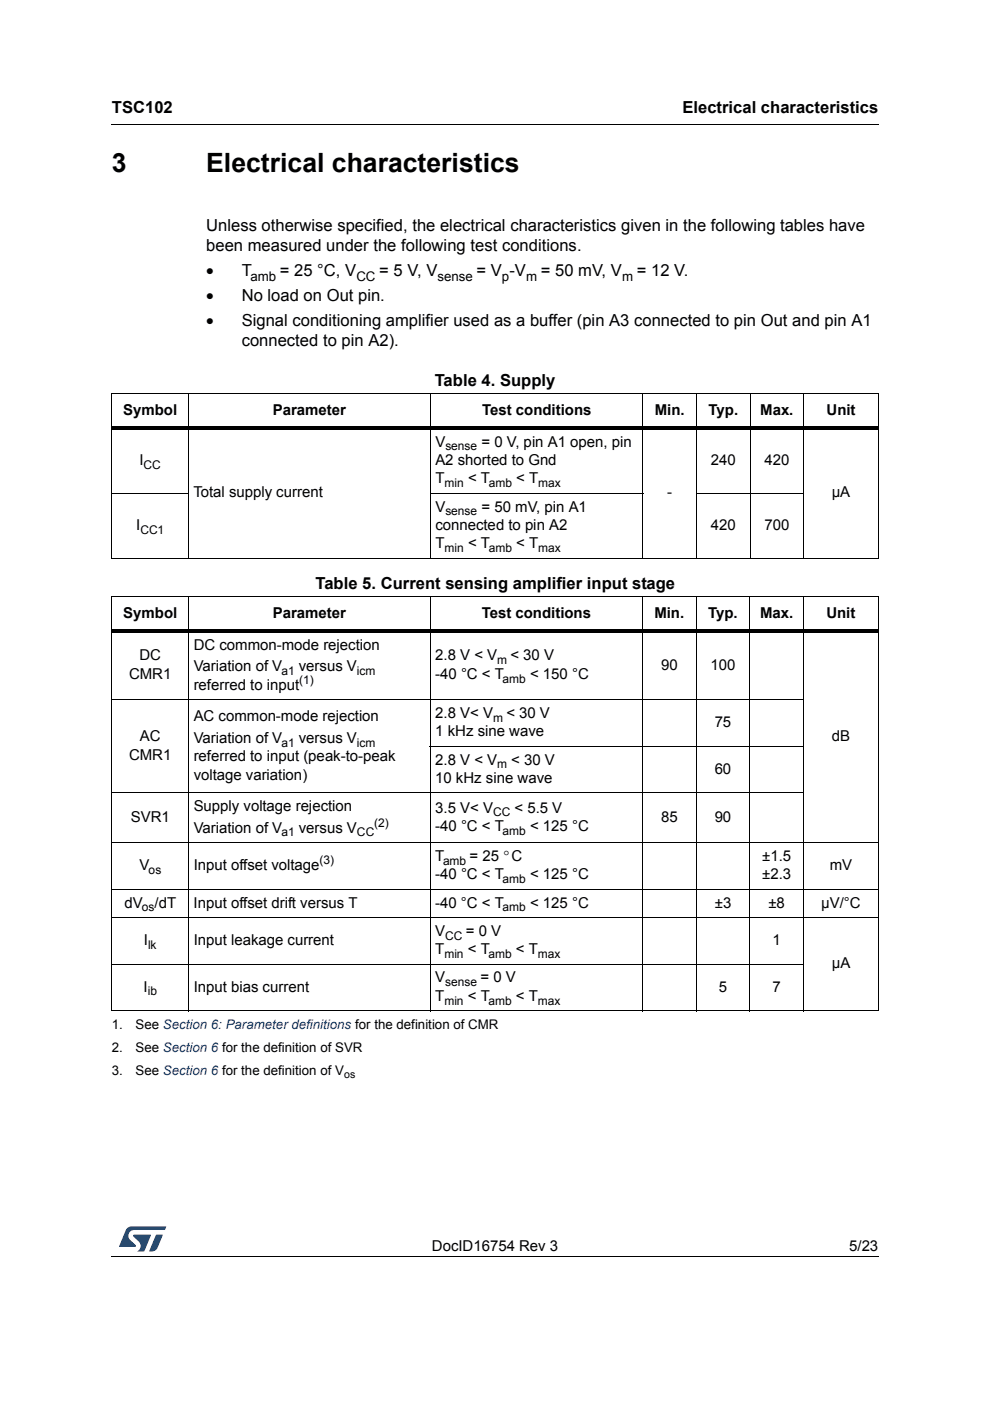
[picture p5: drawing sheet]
<svg xmlns="http://www.w3.org/2000/svg" width="210mm" height="297mm" viewBox="0 0 210 297" stroke-linecap="round" stroke-linejoin="round" font-family="sans-serif">
<defs><g id="words">
<g font-size="5.6">
<text x="23.7" y="36.4">3</text>
<text x="43.7" y="36.4">Electrical characteristics</text>
</g>
<g font-size="3.5">
<text x="23.7" y="23.9">TSC102</text>
<text x="144.7" y="23.9">Electrical characteristics</text>
<text x="43.7" y="49.1">Unless otherwise specified, the electrical characteristics given in the following tables have</text>
<text x="43.7" y="53.3">been measured under the following test conditions.</text>
<text x="43.7" y="58.6">•</text>
<text x="51.2" y="58.6">T</text>
<text x="59.4" y="58.6">= 25 °C, V</text>
<text x="80.4" y="58.6">= 5 V, V</text>
<text x="101" y="58.6">= V -V</text>
<text x="114.7" y="58.6">= 50 mV, V</text>
<text x="135" y="58.6">= 12 V.</text>
<text x="43.7" y="63.9">•</text>
<text x="51.2" y="63.9">No load on Out pin.</text>
<text x="43.7" y="69.2">•</text>
<text x="51.2" y="69.2">Signal conditioning amplifier used as a buffer (pin A3 connected to pin Out and pin A1</text>
<text x="51.2" y="73.4">connected to pin A2).</text>
<text x="92.2" y="81.9">Table 4. Supply</text>
<text x="66.9" y="124.9">Table 5. Current sensing amplifier input stage</text>
</g>
<g font-size="3.2">
<text x="26.1" y="88">Symbol</text>
<text x="57.9" y="88">Parameter</text>
<text x="102.2" y="88">Test conditions</text>
<text x="138.9" y="88">Min.</text>
<text x="150.2" y="88">Typ.</text>
<text x="161.2" y="88">Max.</text>
<text x="175.2" y="88">Unit</text>
<text x="92.3" y="94.7">V</text>
<text x="102.1" y="94.7">= 0 V, pin A1 open, pin</text>
<text x="29.6" y="98.6">I</text>
<text x="92.3" y="98.6">A2 shorted to Gnd</text>
<text x="150.7" y="98.6">240</text>
<text x="162.1" y="98.6">420</text>
<text x="41" y="105.5">Total supply current</text>
<text x="92.3" y="102.5">T</text>
<text x="99.2" y="102.5">&lt; T</text>
<text x="109.4" y="102.5">&lt; T</text>
<text x="141.5" y="105.5">-</text>
<text x="176.3" y="105.5">µA</text>
<text x="28.9" y="112.4">I</text>
<text x="92.3" y="112.4">connected to pin A2</text>
<text x="92.3" y="108.5">V</text>
<text x="102.1" y="108.5">= 50 mV, pin A1</text>
<text x="150.7" y="112.4">420</text>
<text x="162.1" y="112.4">700</text>
<text x="92.3" y="116.2">T</text>
<text x="99.2" y="116.2">&lt; T</text>
<text x="109.4" y="116.2">&lt; T</text>
<text x="26.1" y="131">Symbol</text>
<text x="57.8" y="131">Parameter</text>
<text x="102.1" y="131">Test conditions</text>
<text x="138.8" y="131">Min.</text>
<text x="150.2" y="131">Typ.</text>
<text x="161.2" y="131">Max.</text>
<text x="175.2" y="131">Unit</text>
<text x="41.1" y="137.8">DC common-mode rejection</text>
<text x="27.4" y="143.9">CMR1</text>
<text x="29.6" y="140">DC</text>
<text x="41.1" y="142.3">Variation of V</text>
<text x="63.4" y="142.3">versus V</text>
<text x="92.3" y="140">2.8 V &lt; V</text>
<text x="92.3" y="143.9">-40 °C &lt; T</text>
<text x="108.2" y="140">&lt; 30 V</text>
<text x="112.4" y="143.9">&lt; 150 °C</text>
<text x="140.2" y="142">90</text>
<text x="150.7" y="142">100</text>
<text x="41.1" y="146.2">referred to input</text>
<text x="41.1" y="152.9">AC common-mode rejection</text>
<text x="92.3" y="152.2">2.8 V&lt; V</text>
<text x="107.4" y="152.2">&lt; 30 V</text>
<text x="151.5" y="154.2">75</text>
<text x="27.4" y="161">CMR1</text>
<text x="29.7" y="157.1">AC</text>
<text x="41.1" y="157.5">Variation of V</text>
<text x="41.1" y="161.4">referred to input (peak-to-peak</text>
<text x="63.4" y="157.5">versus V</text>
<text x="92.3" y="156.1">1 kHz sine wave</text>
<text x="176.4" y="157.1">dB</text>
<text x="41.1" y="165.3">voltage variation)</text>
<text x="92.3" y="162.1">2.8 V &lt; V</text>
<text x="92.3" y="166">10 kHz sine wave</text>
<text x="108.4" y="162.1">&lt; 30 V</text>
<text x="151.5" y="164">60</text>
<text x="41.1" y="172">Supply voltage rejection</text>
<text x="92.3" y="172.3">3.5 V&lt; V</text>
<text x="109.1" y="172.3">&lt; 5.5 V</text>
<text x="27.7" y="174.3">SVR1</text>
<text x="41.1" y="176.6">Variation of V</text>
<text x="63.4" y="176.6">versus V</text>
<text x="92.3" y="176.2">-40 °C &lt; T</text>
<text x="112.4" y="176.2">&lt; 125 °C</text>
<text x="140.2" y="174.3">85</text>
<text x="151.5" y="174.3">90</text>
<text x="29.5" y="184.5">V</text>
<text x="41.1" y="184.5">Input offset voltage</text>
<text x="92.3" y="182.5">T</text>
<text x="99.6" y="182.5">= 25 °C</text>
<text x="161.6" y="182.5">±1.5</text>
<text x="175.9" y="184.5">mV</text>
<text x="92.3" y="186.4">-40 °C &lt; T</text>
<text x="112.4" y="186.4">&lt; 125 °C</text>
<text x="161.6" y="186.4">±2.3</text>
<text x="26.4" y="192.4">dV</text>
<text x="32.8" y="192.4">/dT</text>
<text x="41.1" y="192.4">Input offset drift versus T</text>
<text x="92.2" y="192.4">-40 °C &lt; T</text>
<text x="112.4" y="192.4">&lt; 125 °C</text>
<text x="151.6" y="192.4">±3</text>
<text x="162.9" y="192.4">±8</text>
<text x="174.1" y="192.4">µV/°C</text>
<text x="30.5" y="200.4">I</text>
<text x="41.1" y="200.4">Input leakage current</text>
<text x="92.3" y="198.4">V</text>
<text x="92.3" y="202.3">T</text>
<text x="98.8" y="198.4">= 0 V</text>
<text x="99.2" y="202.3">&lt; T</text>
<text x="109.4" y="202.3">&lt; T</text>
<text x="163.8" y="200.4">1</text>
<text x="92.3" y="208.3">V</text>
<text x="101.9" y="208.3">= 0 V</text>
<text x="176.3" y="205.3">µA</text>
<text x="30.4" y="210.2">I</text>
<text x="41.1" y="210.2">Input bias current</text>
<text x="92.3" y="212.2">T</text>
<text x="99.2" y="212.2">&lt; T</text>
<text x="109.4" y="212.2">&lt; T</text>
<text x="152.4" y="210.2">5</text>
<text x="163.8" y="210.2">7</text>
<text x="91.6" y="265.1">DocID16754 Rev 3</text>
<text x="180" y="265.1">5/23</text>
</g>
<g font-size="2.8">
<text x="53.1" y="59.5">amb</text>
<text x="75.6" y="59.5">CC</text>
<text x="92.7" y="59.5">sense</text>
<text x="106.4" y="59.5">p</text>
<text x="111.5" y="59.5">m</text>
<text x="131.9" y="59.5">m</text>
<text x="23.7" y="218.2">1.</text>
<text x="28.7" y="218.2">See Section 6: Parameter definitions for the definition of CMR</text>
<text x="23.7" y="223">2.</text>
<text x="23.7" y="227.8">3.</text>
<text x="28.7" y="223">See Section 6 for the definition of SVR</text>
<text x="28.7" y="227.8">See Section 6 for the definition of V</text>
</g>
<g font-size="2.5">
<text x="94.4" y="95.5">sense</text>
<text x="30.5" y="99.4">CC</text>
<text x="94.3" y="103.3">min</text>
<text x="103.6" y="103.3">amb</text>
<text x="114.1" y="103.3">max</text>
<text x="29.8" y="113.1">CC1</text>
<text x="94.4" y="109.3">sense</text>
<text x="94.3" y="117">min</text>
<text x="103.6" y="117">amb</text>
<text x="114.1" y="117">max</text>
<text x="59.7" y="143.1">a1</text>
<text x="75.6" y="143.1">icm</text>
<text x="105.4" y="140.8">m</text>
<text x="63.4" y="144.9">(1)</text>
<text x="106.6" y="144.7">amb</text>
<text x="104.5" y="153">m</text>
<text x="59.7" y="158.3">a1</text>
<text x="75.6" y="158.3">icm</text>
<text x="105.4" y="162.9">m</text>
<text x="104.5" y="173.1">CC</text>
<text x="59.7" y="177.3">a1</text>
<text x="75.7" y="177.3">CC</text>
<text x="79.4" y="175.3">(2)</text>
<text x="106.6" y="177">amb</text>
<text x="31.5" y="185.3">os</text>
<text x="67.8" y="183.2">(3)</text>
<text x="93.9" y="183.3">amb</text>
<text x="106.6" y="187.2">amb</text>
<text x="30.1" y="193.2">os</text>
<text x="106.6" y="193.2">amb</text>
<text x="31.4" y="201.2">lk</text>
<text x="94.2" y="203.1">min</text>
<text x="94.4" y="199.2">CC</text>
<text x="103.6" y="203.1">amb</text>
<text x="114.1" y="203.1">max</text>
<text x="94.4" y="209.1">sense</text>
<text x="31.3" y="211">ib</text>
<text x="94.2" y="213">min</text>
<text x="103.6" y="213">amb</text>
<text x="114.1" y="213">max</text>
</g>
<text font-size="2.2" x="73" y="228.5">os</text>
</g></defs>
<path d="M23.6 26.2l.1 .2zM23.6 266.3l.1 .1z" fill="#000"/>
<path d="M23.7 26.3h162.6M23.7 266.3h162.6" fill="none" stroke="#000" stroke-width=".21"/>
<path d="M25.2 260h10v5.3h-10z" fill="#fff"/>
<g fill="#005189">
<path d="M26.9 260.5l1-.5 7.3 .1-.3 .7h-6.4a1.31 1.31 0 0 0-1.3 1.1 1.31 1.31 0 0 0 .8 1.4l.7 .7 .1 .3-3.5 .1z"/>
<path d="M33.1 261.8h1.4l-.6 1.6a2.16 2.16 0 0 1-1.3 1.9l-1-.1z"/>
<path d="M28.3 261.8l3.7 .1-1.4 3.3-1.5 .1a1.43 1.43 0 0 0 .6-1.7l-1.4-1.4z"/>
</g>
<g fill="none" stroke="#000" stroke-width=".21">
<path d="M23.6 83.4h162.7M23.7 83.5v34.8M40 83.3v35.1M91.2 83.3v35.1M136.3 83.3v35.1M147.7 83.3v35.1M159 83.3v35.1M170.4 83.3v35.1M186.2 83.5v34.8M23.6 104.6h16.5M23.6 118.3h162.7M91.2 104.6h45.2"/>
<path d="M147.6 104.6h22.9M23.6 126.4h162.7M23.7 126.5v87.7M40 126.4v88M91.2 126.4v88M136.2 126.4v88M147.6 126.4v88M159 126.4v88M170.4 126.4v88M186.2 126.5v87.7M23.6 148.3h146.9M91.1 158.2h79.4"/>
<path d="M23.6 168.1h146.9M23.6 178.7h162.7M23.6 188.6h162.7M23.6 194.5h162.7M23.6 204.4h146.9M23.6 214.3h162.7"/>
</g>
<path d="M23.6 90.5h162.7v.7h-162.7zM23.6 133.5h162.7v.7h-162.7z" fill="#000"/>
<use href="#words"/>
</svg>
